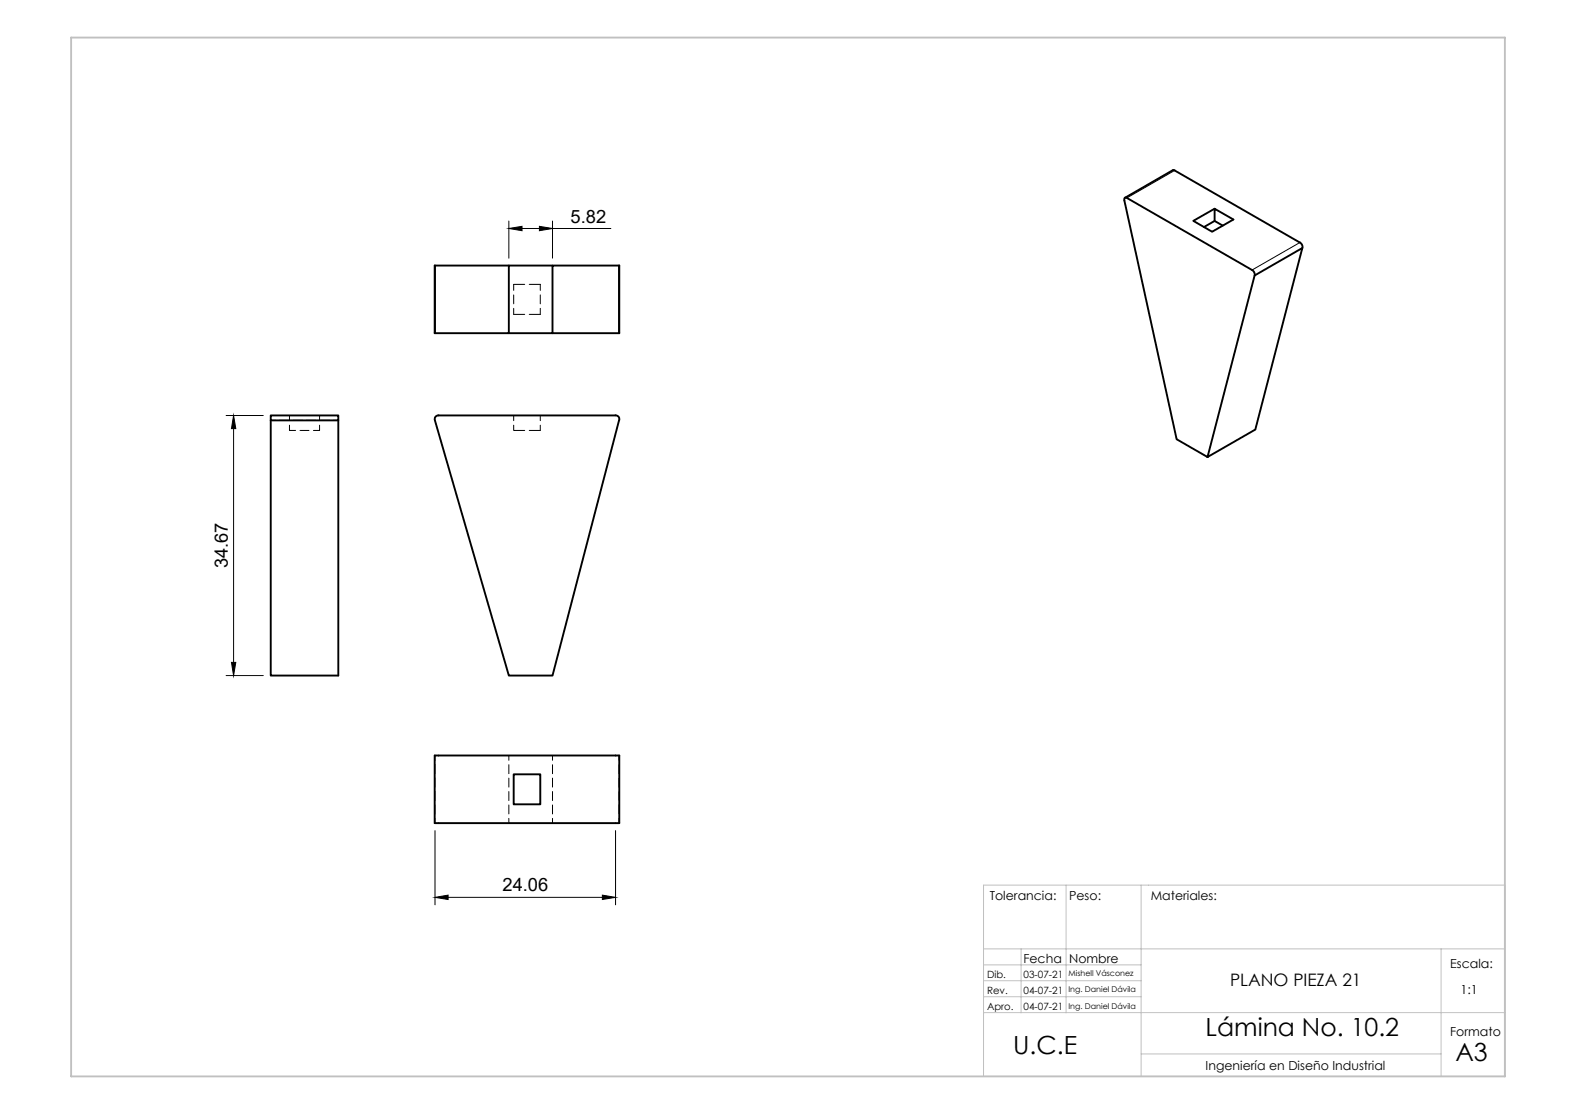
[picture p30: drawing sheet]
<svg xmlns="http://www.w3.org/2000/svg" width="420mm" height="297mm" viewBox="0 0 420 297" stroke-linecap="round" stroke-linejoin="round" font-family="sans-serif">
<defs><g id="words">
<g font-size="6.7">
<text x="270.1" y="281">U.C.E</text>
<text x="321.4" y="276.2">Lámina No. 10.2</text>
<text x="388" y="282.8">A3</text>
</g>
<g font-size="4.9">
<text x="152.1" y="59.4">5.82</text>
<text x="60.7" y="151.6" transform="rotate(-90 60.7 151.6)">34.67</text>
<text x="134" y="237.7">24.06</text>
</g>
<text font-size="4.6" x="327.9" y="262.9">PLANO PIEZA 21</text>
<g font-size="3.3">
<text x="263.9" y="240">Tolerancia:</text>
<text x="285" y="240">Peso:</text>
<text x="306.8" y="240">Materiales:</text>
<text x="272.9" y="256.9">Fecha</text>
<text x="285" y="256.9">Nombre</text>
<text x="386.6" y="258.1">Escala:</text>
<text x="389.4" y="265.1">1:1</text>
<text x="386.6" y="276.2">Formato</text>
<text x="321.4" y="285.3">Ingeniería en Diseño Industrial</text>
</g>
<g font-size="2.7">
<text x="263.1" y="260.8">Dib.</text>
<text x="272.9" y="260.8">03-07-21</text>
<text x="263.1" y="265.1">Rev.</text>
<text x="263.1" y="269.3">Apro.</text>
<text x="272.9" y="265">04-07-21</text>
<text x="272.9" y="269.3">04-07-21</text>
</g>
<g font-size="2.1">
<text x="284.9" y="260.3">Mishell Vásconez</text>
<text x="284.9" y="264.6">Ing. Daniel Dávila</text>
<text x="284.9" y="268.9">Ing. Daniel Dávila</text>
</g>
</g></defs>
<!-- layer: Capa 1 -->
<path d="M262.2 236h139v51h-139zM284.2 236v34M304.2 236v51M262.2 253h139M262.2 257.3h42M272.2 253v17M384.2 253v34M262.2 270h139M262.2 261.5h42M262.2 265.8h42M304.2 281h80" fill="none" stroke="#c0c0c0" stroke-width=".27"/>
<path d="M19 10h382.2v277h-382.2z" fill="none" stroke="#c0c0c0" stroke-width=".5"/>
<g fill="none" stroke="#000" stroke-width=".27">
<path d="M135.7 58.9v9.9M147.3 58.9v9.9M313.2 45.5l-12.8 7.3M135.7 60.9l3.5-.5v1.1zM136.9 78.6v2.4M139.2 60.9h4.6M139.9 75.8h-3v1.6M141.1 75.8h2.9v1.6M143.8 60.4l3.5 .5-3.5 .6zM144 78.6v2.4M147.3 60.9h15.6M346.5 64.7l-12.7 7.3"/>
<path d="M136.9 82.2v1.6h3M144 82.2v1.6h-2.9M60.3 110.8h9.9M62.3 110.8l.6 3.5h-1.2zM62.3 114.3v62.3M72.2 112.1h1.2M74.6 112.1h2.4M77.2 113.4v1.4h1.6M77.2 110.8v1.4M78.2 112.1h2.4M80 114.8h2.4M81.8 112.1h2.4"/>
<path d="M85.2 113.4v1.4h-1.6M85.2 110.8v1.4M85.3 112.1h2.4M88.9 112.1h1.3M136.9 113.4v1.4h3M136.9 110.8v1.4M144 113.4v1.4h-2.9M144 110.8v1.4M61.7 176.6h1.2l-.6 3.5zM60.3 180.1h9.9M116 201.5v1.2M116 203.9v2.4"/>
<path d="M116 207.5v2.4M116 211.1v2.4M116 214.6v2.4M116 218.2v1.3M135.7 201.5v1.2M135.7 203.9v2.4M135.7 207.5v2.4M135.7 211.1v2.4M135.7 214.6v2.4M135.7 218.2v1.3M147.3 201.5v1.2M147.3 203.9v2.4"/>
<path d="M147.3 207.5v2.4M147.3 211.1v2.4M147.3 214.6v2.4M147.3 218.2v1.3M165 201.5v1.2M165 203.9v2.4M165 207.5v2.4M165 211.1v2.4M165 214.6v2.4M165 218.2v1.3M116 221.5v19.8M116 239.3l3.5-.6v1.1z"/>
<path d="M119.5 239.3h41.1M160.6 238.7l3.5 .6-3.5 .5zM164.1 221.5v19.8"/>
</g>
<g fill="none" stroke="#000" stroke-width=".51">
<path d="M299.8 53.5l13.9 63.6 8.2 4.8 12.6-48.4 12.7-7.4-12.5 48.4-12.8 7.4M299.9 52.7l13.1-7.4 33.5 19.4M300.4 52.8l33.4 19.2 .6 .7 .1 .8M300.4 52.8h-.6v.7M323.8 55.7l-5.7 3.2 5.1 2.9 5.6-3.3-5-2.8v3.2M116 70.8l-.1 18 .1-18h19.7M147.3 70.8h-11.6v18h-19.7M165 70.8h-17.7v18h-11.6M326 60.2l-2.2-1.3-2.8 1.6M346.6 64.6l.5 .7 .1 .8M147.3 88.8h17.7l.1-18-.1 18M72.2 112.1v68h18v-68"/>
<path d="M72.2 110.8h18v1.3h-18zM165.1 112.1l-.2-.9-.8-.4h-47.2a.98 .98 0 0 0-1 1.3l19.8 68h11.6l17.7-68M115.9 201.5h49.2v18h-49.2zM136.9 206.5h7.1v8h-7.1z"/>
</g>
<path d="M135.7 60.9l3.5-.5v1.1zM143.8 60.4l3.5 .5-3.5 .6zM62.3 110.8l.6 3.5h-1.2zM61.7 176.6h1.2l-.6 3.5zM116 239.3l3.5-.6v1.1zM160.6 238.7l3.5 .6-3.5 .5z" fill="#000"/>
<use href="#words"/>
</svg>
